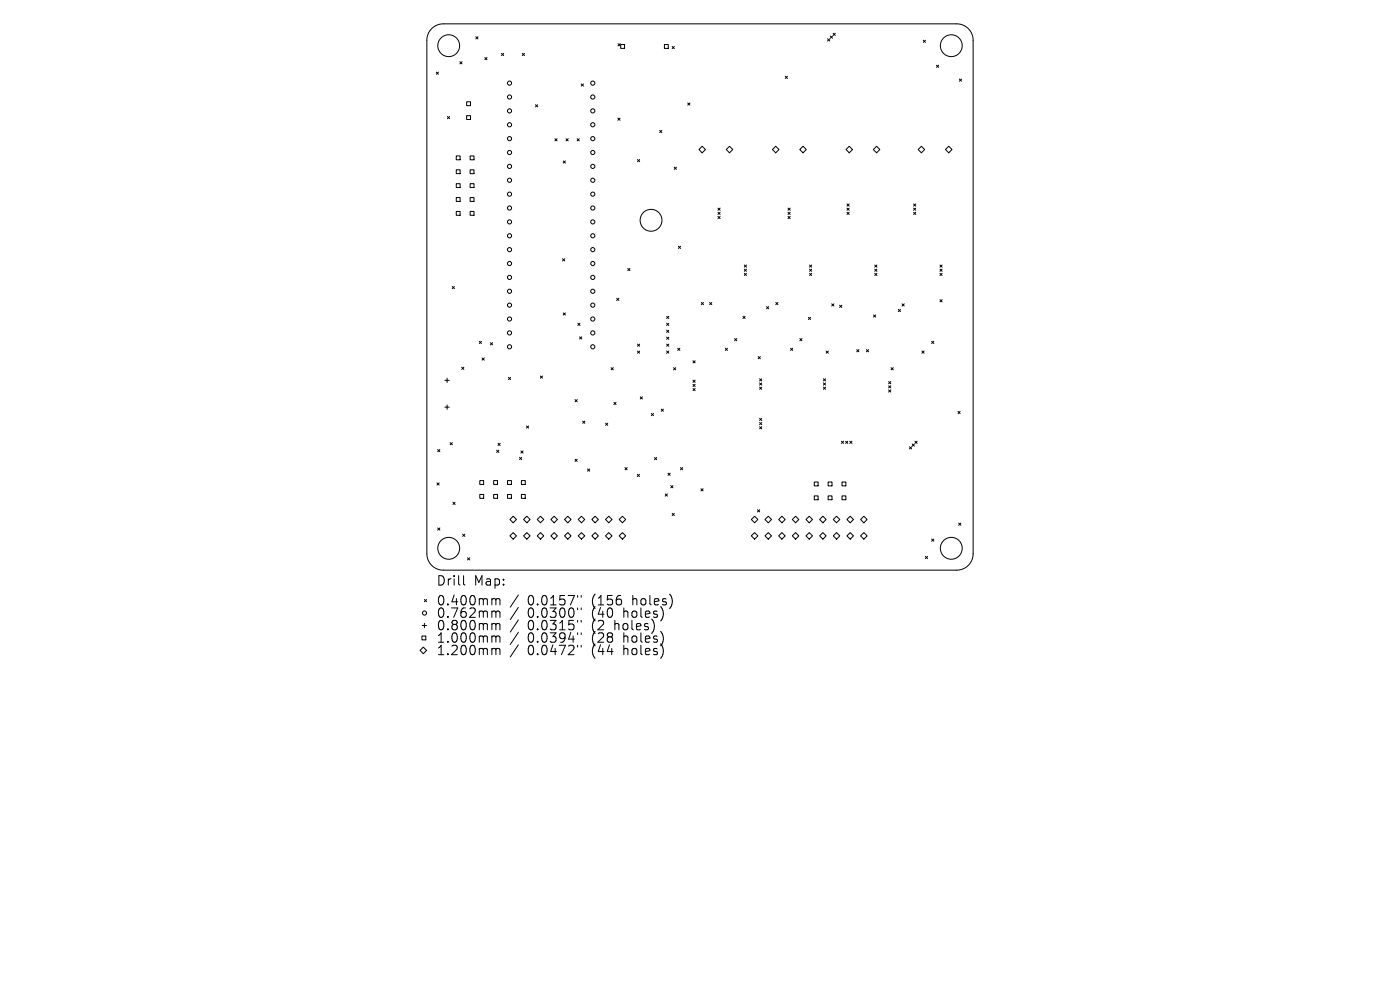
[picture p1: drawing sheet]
<svg xmlns="http://www.w3.org/2000/svg" width="297mm" height="210mm" viewBox="0 0 297 210" stroke-linecap="round" stroke-linejoin="round" font-family="sans-serif">
<defs><g id="words">
<g font-size="2.8">
<text x="92.5" y="124.5">Drill</text>
<text x="100.5" y="124.5">Map:</text>
<text x="92.5" y="128.7">0.400mm</text>
<text x="92.5" y="131.3">0.762mm</text>
<text x="111.9" y="128.7">0.0157&quot;</text>
<text x="111.9" y="131.3">0.0300&quot;</text>
<text x="125.7" y="128.7">(156</text>
<text x="125.7" y="131.3">(40</text>
<text x="132.5" y="131.3">holes)</text>
<text x="134.4" y="128.7">holes)</text>
<text x="92.5" y="134">0.800mm</text>
<text x="92.5" y="136.6">1.000mm</text>
<text x="111.9" y="134">0.0315&quot;</text>
<text x="111.9" y="136.6">0.0394&quot;</text>
<text x="125.7" y="134">(2</text>
<text x="125.7" y="136.6">(28</text>
<text x="130.6" y="134">holes)</text>
<text x="132.5" y="136.6">holes)</text>
<text x="92.5" y="139.3">1.200mm</text>
<text x="111.9" y="139.3">0.0472&quot;</text>
<text x="125.7" y="139.3">(44</text>
<text x="132.5" y="139.3">holes)</text>
</g>
</g></defs>
<g fill="none" stroke="#000" stroke-width=".21">
<path d="M91.6 6.1a3.5 3.5 0 0 1 2.4-1h109a3.5 3.5 0 0 1 3.4 3.4v109a3.5 3.5 0 0 1-3.4 3.4h-109a3.5 3.5 0 0 1-3.4-3.4v-109a3.5 3.5 0 0 1 1-2.4zM92.6 15.3l.4 .5M93 15.3l-.4 .5M97.6 13.1l.4 .5M98 13.1l-.4 .5M100.9 7.8l.5 .5M101.4 7.8l-.5 .5M102.9 12.2l.4 .5M103.3 12.2l-.4 .5M106.4 11.3l.5 .5M106.9 11.3l-.5 .5M110.8 11.3l.5 .5"/>
<path d="M111.3 11.3l-.5 .5M123.3 17.8l.5 .5M123.8 17.8l-.5 .5M131.1 9.3l.5 .4M131.6 9.3l-.5 .4M131.7 9.4h.8v.9h-.8zM140.9 9.4h.9v.9h-.9zM142.6 9.9l.5 .4M143.1 9.9l-.5 .4M166.6 16.2l.4 .4M167 16.2l-.4 .4M175.6 8.2l.4 .5"/>
<path d="M176 8.2l-.4 .5M176.2 7.6l.4 .5M176.6 7.6l-.4 .5M176.7 7.1l.5 .4M177.2 7.1l-.5 .4M195.9 8.5l.4 .5M196.3 8.5l-.4 .5M198.7 13.8l.4 .5M199.1 13.8l-.4 .5M203.5 16.8l.5 .4M204 16.8l-.5 .4M94.9 24.7l.5 .5"/>
<path d="M95.4 24.7l-.5 .5M96.8 33.1h.8v.8h-.8zM96.8 36h.8v.8h-.8zM96.8 39h.8v.8h-.8zM99 21.6h.8v.8h-.8zM99 24.5h.8v.9h-.8zM99.7 33.1h.9v.8h-.9zM99.7 36h.9v.8h-.9zM99.7 39h.9v.8h-.9zM113.6 22.2l.5 .5M114.1 22.2l-.5 .5M117.7 29.4l.5 .5"/>
<path d="M118.2 29.4l-.5 .5M119.5 34.1l.5 .5M120 34.1l-.5 .5M120.1 29.4l.4 .5M120.5 29.4l-.4 .5M122.4 29.4l.5 .5M122.9 29.4l-.5 .5M131.1 25.1l.4 .4M131.5 25.1l-.4 .4M135.2 33.8l.5 .5M135.7 33.8l-.5 .5M139.9 27.7l.5 .4"/>
<path d="M140.4 27.7l-.5 .4M143 35.5l.5 .4M143.5 35.5l-.5 .4M145.9 21.8l.5 .5M146.4 21.8l-.5 .5M149 31l.7 .7-.7 .7-.7-.7zM154.1 31.7l.7-.7 .7 .7-.7 .7zM164.6 31l.7 .7-.7 .7-.7-.7zM169.7 31.7l.7-.7 .7 .7-.7 .7zM179.5 31.7l.7-.7 .7 .7-.7 .7zM185.3 31.7l.7-.7 .7 .7-.7 .7zM194.8 31.7l.7-.7 .7 .7-.7 .7z"/>
<path d="M200.6 31.7l.7-.7 .7 .7-.7 .7zM96.8 41.9h.8v.8h-.8zM96.8 44.8h.8v.9h-.8zM99.7 41.9h.9v.8h-.9zM99.7 44.8h.9v.9h-.9zM119.3 54.9l.5 .5M119.8 54.9l-.5 .5M133.2 56.9l.4 .5M133.6 56.9l-.4 .5M143.9 52.2l.5 .5M144.4 52.2l-.5 .5M152.3 44.1l.5 .5"/>
<path d="M152.3 45l.5 .5M152.3 45.9l.5 .5M152.8 44.1l-.5 .5M152.8 45l-.5 .5M152.8 45.9l-.5 .5M157.9 56.2l.5 .5M157.9 57.1l.5 .5M157.9 58l.5 .4M158.4 58l-.5 .4M158.4 56.2l-.5 .5M158.4 57.1l-.5 .5M167.2 44.1l.4 .5"/>
<path d="M167.2 45l.4 .5M167.2 45.9l.4 .5M167.6 44.1l-.4 .5M167.6 45l-.4 .5M167.6 45.9l-.4 .5M171.7 56.2l.5 .5M171.7 57.1l.5 .5M171.7 58l.5 .4M172.2 56.2l-.5 .5M172.2 57.1l-.5 .5M172.2 58l-.5 .4M179.7 43.3l.4 .4"/>
<path d="M179.7 44.1l.4 .5M179.7 45l.4 .5M180.1 43.3l-.4 .4M180.1 44.1l-.4 .5M180.1 45l-.4 .5M185.6 56.2l.4 .5M185.6 57.1l.4 .5M185.6 58l.4 .4M186 56.2l-.4 .5M186 57.1l-.4 .5M186 58l-.4 .4M193.8 43.3l.5 .4"/>
<path d="M193.8 44.1l.5 .5M193.8 45l.5 .5M194.3 43.3l-.5 .4M194.3 44.1l-.5 .5M194.3 45l-.5 .5M199.4 56.2l.5 .5M199.4 57.1l.5 .5M199.4 58l.5 .4M199.9 56.2l-.5 .5M199.9 57.1l-.5 .5M199.9 58l-.5 .4M95.9 60.8l.5 .4"/>
<path d="M96.4 60.8l-.5 .4M97.9 77.9l.5 .5M98.4 77.9l-.5 .5M101.7 72.4l.4 .5M102.1 72.4l-.4 .5M102.3 75.9l.4 .5M102.7 75.9l-.4 .5M104 72.7l.5 .5M104.5 72.7l-.5 .5M114.6 79.8l.5 .4M115.1 79.8l-.5 .4M119.5 66.4l.5 .4"/>
<path d="M120 66.4l-.5 .4M122.6 68.6l.4 .4M123 71.5l.4 .4M123 68.6l-.4 .4M123.4 71.5l-.4 .4M129.6 78l.5 .5M130.1 78l-.5 .5M130.8 63.3l.5 .4M131.3 63.3l-.5 .4M135.2 73l.5 .5M135.2 74.5l.5 .4M135.7 73l-.5 .5"/>
<path d="M135.7 74.5l-.5 .4M141.4 67.1l.5 .5M141.4 68.6l.5 .4M141.4 70l.5 .5M141.4 71.5l.5 .5M141.4 73l.5 .5M141.4 74.5l.5 .4M141.9 70l-.5 .5M141.9 71.5l-.5 .5M141.9 67.1l-.5 .5M141.9 68.6l-.5 .4M141.9 73l-.5 .5"/>
<path d="M141.9 74.5l-.5 .4M142.9 78l.5 .5M143.4 78l-.5 .5M143.8 73.9l.4 .4M144.2 73.9l-.4 .4M147 76.5l.5 .5M147.5 76.5l-.5 .5M148.8 64.2l.4 .4M149.2 64.2l-.4 .4M150.5 64.2l.5 .4M151 64.2l-.5 .4M153.9 73.9l.4 .4"/>
<path d="M154.3 73.9l-.4 .4M155.8 71.8l.5 .5M156.3 71.8l-.5 .5M157.6 67.1l.5 .5M158.1 67.1l-.5 .5M160.8 75.6l.5 .5M161.3 75.6l-.5 .5M162.6 65l.5 .5M163.1 65l-.5 .5M164.6 64.2l.4 .4M165 64.2l-.4 .4M167.7 73.9l.5 .4"/>
<path d="M168.2 73.9l-.5 .4M169.7 71.8l.4 .5M170.1 71.8l-.4 .5M171.5 67.3l.5 .5M172 67.3l-.5 .5M175.3 74.5l.4 .4M175.7 74.5l-.4 .4M176.4 64.5l.5 .4M176.9 64.5l-.5 .4M178.1 64.7l.5 .5M178.6 64.7l-.5 .5M181.7 74.2l.5 .4"/>
<path d="M182.2 74.2l-.5 .4M183.8 74.2l.5 .4M184.3 74.2l-.5 .4M185.3 66.8l.5 .5M185.8 66.8l-.5 .5M189 78l.5 .5M189.5 78l-.5 .5M190.6 65.6l.4 .5M191 65.6l-.4 .5M191.4 64.5l.4 .4M191.8 64.5l-.4 .4M195.6 74.5l.4 .4"/>
<path d="M196 74.5l-.4 .4M197.6 72.4l.5 .5M198.1 72.4l-.5 .5M199.4 63.6l.5 .4M199.9 63.6l-.5 .4M92.8 95.4l.5 .4M93.3 95.4l-.5 .4M94.4 80.7h.9M94.4 86.4h.9M94.8 80.2v1M94.8 85.9v.9M95.5 93.9l.5 .5"/>
<path d="M96 93.9l-.5 .5M105.4 95.5l.4 .5M105.7 94l.4 .5M105.8 95.5l-.4 .5M106.1 94l-.4 .5M107.9 80.1l.4 .4M108.3 80.1l-.4 .4M110.2 97l.5 .5M110.5 95.7l.5 .4M110.7 97l-.5 .5M111 95.7l-.5 .4M111.7 90.4l.5 .4"/>
<path d="M112.2 90.4l-.5 .4M122 84.8l.5 .4M122 97.4l.5 .5M122.5 84.8l-.5 .4M122.5 97.4l-.5 .5M123.6 89.3l.5 .5M124.1 89.3l-.5 .5M124.6 99.5l.5 .4M125.1 99.5l-.5 .4M128.5 89.8l.4 .4M128.9 89.8l-.4 .4M130.2 85.4l.5 .4"/>
<path d="M130.7 85.4l-.5 .4M132.6 99.2l.5 .5M133.1 99.2l-.5 .5M135.8 84.2l.5 .4M136.3 84.2l-.5 .4M138.2 87.7l.4 .5M138.6 87.7l-.4 .5M138.8 97.1l.5 .4M139.3 97.1l-.5 .4M140.3 86.8l.4 .5M140.7 86.8l-.4 .5M144.4 99.2l.4 .5"/>
<path d="M144.8 99.2l-.4 .5M147 80.6l.5 .5M147 81.5l.5 .5M147 82.4l.5 .5M147.5 80.6l-.5 .5M147.5 81.5l-.5 .5M147.5 82.4l-.5 .5M161.1 80.4l.5 .4M161.1 81.2l.5 .5M161.1 82.1l.5 .5M161.1 88.7l.5 .5M161.1 89.6l.5 .5"/>
<path d="M161.1 90.5l.5 .5M161.6 80.4l-.5 .4M161.6 81.2l-.5 .5M161.6 82.1l-.5 .5M161.6 88.7l-.5 .5M161.6 89.6l-.5 .5M161.6 90.5l-.5 .5M174.7 80.4l.4 .4M174.7 81.2l.4 .5M174.7 82.1l.4 .5M175.1 80.4l-.4 .4M175.1 81.2l-.4 .5"/>
<path d="M175.1 82.1l-.4 .5M178.5 93.6l.5 .5M179 93.6l-.5 .5M179.4 93.6l.5 .5M179.9 93.6l-.5 .5M180.3 93.6l.4 .5M180.7 93.6l-.4 .5M188.5 80.9l.5 .5M188.5 81.8l.5 .5M188.5 82.7l.5 .5M189 80.9l-.5 .5M189 81.8l-.5 .5"/>
<path d="M189 82.7l-.5 .5M192.9 94.8l.5 .4M193.4 94.8l-.5 .4M193.5 94.2l.5 .4M194 94.2l-.5 .4M194.1 93.6l.5 .5M194.6 93.6l-.5 .5M203.2 87.3l.5 .4M203.7 87.3l-.5 .4M92.7 102.4l.5 .5M92.8 112l.5 .5M93.2 102.4l-.5 .5"/>
<path d="M93.3 112l-.5 .5M96.1 106.5l.5 .5M96.6 106.5l-.5 .5M98.1 113.3l.5 .5M98.6 113.3l-.5 .5M99.2 118.3l.4 .5M99.6 118.3l-.4 .5M101.8 101.9h.8v.9h-.8zM101.8 104.9h.8v.8h-.8zM104.7 101.9h.8v.9h-.8zM104.7 104.9h.8v.8h-.8zM107.7 101.9h.8v.9h-.8z"/>
<path d="M107.7 104.9h.8v.8h-.8zM108.2 110.2l.7-.7 .7 .7-.7 .7zM108.9 113l.7 .7-.7 .7-.7-.7zM110.6 101.9h.8v.9h-.8zM110.6 104.9h.8v.8h-.8zM111.1 110.2l.7-.7 .7 .7-.7 .7zM111.1 113.7l.7-.7 .7 .7-.7 .7zM114 110.2l.7-.7 .7 .7-.7 .7zM114 113.7l.7-.7 .7 .7-.7 .7zM117.6 109.5l.7 .7-.7 .7-.7-.7zM117.6 113l.7 .7-.7 .7-.7-.7zM119.8 110.2l.7-.7 .7 .7-.7 .7z"/>
<path d="M119.8 113.7l.7-.7 .7 .7-.7 .7zM122.7 110.2l.7-.7 .6 .7-.6 .7zM122.7 113.7l.7-.7 .6 .7-.6 .7zM126.3 109.5l.6 .7-.6 .7-.7-.7zM126.3 113l.6 .7-.6 .7-.7-.7zM128.5 110.2l.6-.7 .7 .7-.7 .7zM128.5 113.7l.6-.7 .7 .7-.7 .7zM131.3 110.2l.7-.7 .7 .7-.7 .7zM131.3 113.7l.7-.7 .7 .7-.7 .7zM135.2 100.6l.5 .5M135.7 100.6l-.5 .5M141.1 104.8l.5 .4"/>
<path d="M141.6 104.8l-.5 .4M141.7 100.4l.5 .4M142.2 100.4l-.5 .4M142.3 103l.5 .5M142.6 108.9l.5 .5M142.8 103l-.5 .5M143.1 108.9l-.5 .5M148.7 103.7l.5 .4M149.2 103.7l-.5 .4M160.1 109.5l.7 .7-.7 .7-.7-.7zM160.1 113l.7 .7-.7 .7-.7-.7zM160.7 108.1l.5 .5"/>
<path d="M161.2 108.1l-.5 .5M163 109.5l.7 .7-.7 .7-.7-.7zM163 113l.7 .7-.7 .7-.7-.7zM165.2 110.2l.7-.7 .7 .7-.7 .7zM165.2 113.7l.7-.7 .7 .7-.7 .7zM168.1 110.2l.7-.7 .7 .7-.7 .7zM168.8 113l.7 .7-.7 .7-.7-.7zM171 110.2l.7-.7 .7 .7-.7 .7zM171.7 113l.7 .7-.7 .7-.7-.7zM172.7 102.2h.9v.9h-.9zM172.7 105.2h.9v.8h-.9zM173.9 110.2l.7-.7 .7 .7-.7 .7z"/>
<path d="M173.9 113.7l.7-.7 .7 .7-.7 .7zM175.7 102.2h.8v.9h-.8zM175.7 105.2h.8v.8h-.8zM176.8 110.2l.7-.7 .7 .7-.7 .7zM177.5 113l.7 .7-.7 .7-.7-.7zM178.6 102.2h.8v.9h-.8zM178.6 105.2h.8v.8h-.8zM179.7 110.2l.7-.7 .7 .7-.7 .7zM179.7 113.7l.7-.7 .7 .7-.7 .7zM182.6 110.2l.7-.7 .7 .7-.7 .7zM182.6 113.7l.7-.7 .7 .7-.7 .7zM196.3 118l.5 .5"/>
<path d="M196.8 118l-.5 .5M197.6 114.3l.5 .5M198.1 114.3l-.5 .5M203.4 111l.4 .4M203.8 111l-.4 .4M89.1 138l.7-.7 .7 .7-.7 .7zM89.5 134.9h.8v.8h-.8zM89.6 132.7h.9M90 127.2l.5 .4M90 132.2v.9M90.5 127.2l-.5 .4M98.3 122.1v1.7l.3 .3"/>
<path d="M104.6 127l.5 .1 .1 .2M104.6 129.6h.3l.3 .3M104.6 132.3h.3l.3 .3M104.6 134.9h.3l.3 .3M104.6 137.5l.5 .1 .1 .2M105.2 127.3l.3-.3 .5 .1 .1 1.2M105.2 127.3v1M105.2 129.9v1.1M105.2 132.6v1M105.2 135.2v1M105.2 137.8v1.1M105.2 129.9l.3-.3 .5 .1 .1 1.3"/>
<path d="M105.2 132.6l.3-.3 .5 .1 .1 1.2M105.2 135.2l.3-.3 .5 .1 .1 1.2M105.2 137.8l.3-.3 .5 .1 .1 1.3M110 126.2l-1.8 2.6M110 128.9l-1.8 2.5M110 131.5l-1.8 2.6M110 134.1l-1.8 2.6M110 136.8l-1.8 2.6M122.5 126.3v.4M122.5 129v.3M122.5 131.6v.4M122.5 134.2v.4"/>
<path d="M122.5 136.9v.4M123.3 126.3v.4M123.3 129v.3M123.3 131.6v.4M123.3 134.2v.4M123.3 136.9v.4"/>
<circle cx="95.2" cy="9.7" r="2.32"/>
<circle cx="108.1" cy="17.6" r=".44"/>
<circle cx="125.8" cy="17.6" r=".44"/>
<circle cx="201.8" cy="9.7" r="2.32"/>
<circle cx="108.1" cy="29.4" r=".44"/>
<circle cx="108.1" cy="32.4" r=".44"/>
<circle cx="108.1" cy="26.5" r=".44"/>
<circle cx="108.1" cy="35.3" r=".44"/>
<circle cx="108.1" cy="23.5" r=".44"/>
<circle cx="108.1" cy="38.2" r=".44"/>
<circle cx="108.1" cy="20.6" r=".44"/>
<circle cx="125.8" cy="32.4" r=".44"/>
<circle cx="125.8" cy="29.4" r=".44"/>
<circle cx="125.8" cy="26.5" r=".44"/>
<circle cx="125.8" cy="35.3" r=".44"/>
<circle cx="125.8" cy="38.2" r=".44"/>
<circle cx="125.8" cy="23.5" r=".44"/>
<circle cx="125.8" cy="20.6" r=".44"/>
<circle cx="108.1" cy="47.1" r=".44"/>
<circle cx="108.1" cy="50" r=".44"/>
<circle cx="108.1" cy="53" r=".44"/>
<circle cx="108.1" cy="44.1" r=".44"/>
<circle cx="108.1" cy="58.8" r=".44"/>
<circle cx="108.1" cy="41.2" r=".44"/>
<circle cx="108.1" cy="55.9" r=".44"/>
<circle cx="125.8" cy="47.1" r=".44"/>
<circle cx="125.8" cy="50" r=".44"/>
<circle cx="125.8" cy="53" r=".44"/>
<circle cx="125.8" cy="44.1" r=".44"/>
<circle cx="125.8" cy="58.8" r=".44"/>
<circle cx="125.8" cy="41.2" r=".44"/>
<circle cx="125.8" cy="55.9" r=".44"/>
<circle cx="138.1" cy="46.7" r="2.32"/>
<circle cx="108.1" cy="64.7" r=".44"/>
<circle cx="108.1" cy="67.7" r=".44"/>
<circle cx="108.1" cy="70.6" r=".44"/>
<circle cx="108.1" cy="61.8" r=".44"/>
<circle cx="108.1" cy="73.6" r=".44"/>
<circle cx="125.8" cy="64.7" r=".44"/>
<circle cx="125.8" cy="70.6" r=".44"/>
<circle cx="125.8" cy="67.7" r=".44"/>
<circle cx="125.8" cy="61.8" r=".44"/>
<circle cx="125.8" cy="73.6" r=".44"/>
<circle cx="95.2" cy="116.3" r="2.32"/>
<circle cx="201.8" cy="116.3" r="2.32"/>
<circle cx="90.1" cy="130" r=".44"/>
</g>
<use href="#words"/>
</svg>
